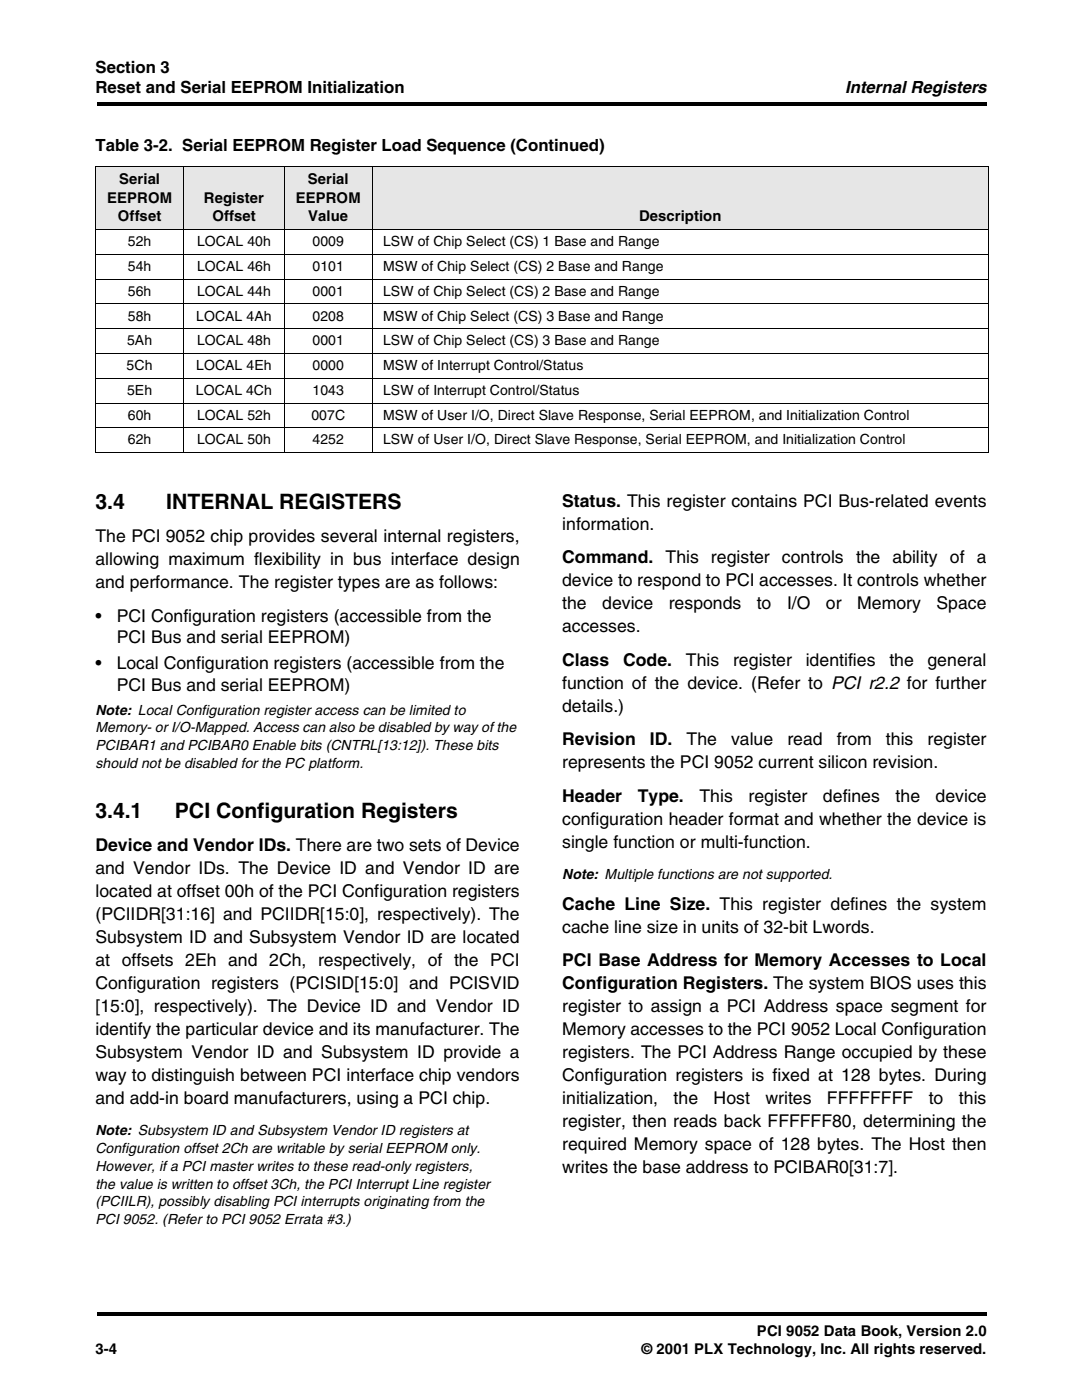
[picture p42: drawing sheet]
<svg xmlns="http://www.w3.org/2000/svg" width="216mm" height="279mm" viewBox="0 0 216 279" stroke-linecap="round" stroke-linejoin="round" font-family="sans-serif">
<defs><g id="words">
<g font-size="4.2">
<text x="19" y="101.6">3.4</text>
<text x="33.2" y="101.6">INTERNAL REGISTERS</text>
<text x="19" y="163.3">3.4.1</text>
<text x="34.9" y="163.3">PCI Configuration Registers</text>
</g>
<g font-size="3.5">
<text x="112.2" y="101.1">Status. This register contains PCI Bus-related events</text>
<text x="112.2" y="105.7">information.</text>
<text x="19" y="108.2">The PCI 9052 chip provides several internal registers,</text>
<text x="19" y="112.8">allowing maximum flexibility in bus interface design</text>
<text x="112.2" y="112.4">Command. This register controls the ability of a</text>
<text x="19" y="117.3">and performance. The register types are as follows:</text>
<text x="112.2" y="117">device to respond to PCI accesses. It controls whether</text>
<text x="19" y="124.1">•</text>
<text x="23.3" y="124.1">PCI Configuration registers (accessible from the</text>
<text x="112.2" y="121.6">the</text>
<text x="120.1" y="121.6">device</text>
<text x="133.4" y="121.6">responds</text>
<text x="151" y="121.6">to</text>
<text x="157.1" y="121.6">I/O</text>
<text x="164.8" y="121.6">or</text>
<text x="171" y="121.6">Memory</text>
<text x="186.9" y="121.6">Space</text>
<text x="23.3" y="128.3">PCI Bus and serial EEPROM)</text>
<text x="112.2" y="126.2">accesses.</text>
<text x="19" y="133.6">•</text>
<text x="23.3" y="133.6">Local Configuration registers (accessible from the</text>
<text x="23.3" y="137.8">PCI Bus and serial EEPROM)</text>
<text x="112.2" y="132.9">Class</text>
<text x="112.2" y="137.5">function of the device. (Refer to PCI r2.2 for further</text>
<text x="124.3" y="132.9">Code.</text>
<text x="136.9" y="132.9">This</text>
<text x="146.3" y="132.9">register</text>
<text x="160.8" y="132.9">identifies</text>
<text x="177.5" y="132.9">the</text>
<text x="185.1" y="132.9">general</text>
<text x="112.2" y="142.1">details.)</text>
<text x="112.2" y="148.8">Revision</text>
<text x="129.7" y="148.8">ID.</text>
<text x="137" y="148.8">The</text>
<text x="145.9" y="148.8">value</text>
<text x="157.1" y="148.8">read</text>
<text x="167" y="148.8">from</text>
<text x="176.8" y="148.8">this</text>
<text x="185.1" y="148.8">register</text>
<text x="112.2" y="153.3">represents the PCI 9052 current silicon revision.</text>
<text x="112.2" y="160.1">Header</text>
<text x="127.3" y="160.1">Type.</text>
<text x="139.6" y="160.1">This</text>
<text x="149.4" y="160.1">register</text>
<text x="164.2" y="160.1">defines</text>
<text x="178.7" y="160.1">the</text>
<text x="186.7" y="160.1">device</text>
<text x="112.2" y="164.6">configuration header format and whether the device is</text>
<text x="19" y="169.9">Device and Vendor IDs. There are two sets of Device</text>
<text x="112.2" y="169.2">single function or multi-function.</text>
<text x="19" y="174.5">and Vendor IDs. The Device ID and Vendor ID are</text>
<text x="19" y="179.1">located at offset 00h of the PCI Configuration registers</text>
<text x="19" y="183.7">(PCIIDR[31:16] and PCIIDR[15:0], respectively). The</text>
<text x="112.2" y="181.6">Cache Line Size. This register defines the system</text>
<text x="19" y="188.3">Subsystem ID and Subsystem Vendor ID are located</text>
<text x="112.2" y="186.1">cache line size in units of 32-bit Lwords.</text>
<text x="19" y="192.9">at offsets 2Eh and 2Ch, respectively, of the PCI</text>
<text x="19" y="197.4">Configuration registers (PCISID[15:0] and PCISVID</text>
<text x="112.2" y="192.9">PCI Base Address for Memory Accesses to Local</text>
<text x="112.2" y="197.4">Configuration Registers. The system BIOS uses this</text>
<text x="19" y="202">[15:0], respectively). The Device ID and Vendor ID</text>
<text x="112.2" y="202">register to assign a PCI Address space segment for</text>
<text x="19" y="206.6">identify the particular device and its manufacturer. The</text>
<text x="112.2" y="206.6">Memory accesses to the PCI 9052 Local Configuration</text>
<text x="19" y="211.2">Subsystem Vendor ID and Subsystem ID provide a</text>
<text x="19" y="215.8">way to distinguish between PCI interface chip vendors</text>
<text x="112.2" y="211.2">registers. The PCI Address Range occupied by these</text>
<text x="112.2" y="215.8">Configuration registers is fixed at 128 bytes. During</text>
<text x="19" y="220.4">and add-in board manufacturers, using a PCI chip.</text>
<text x="112.2" y="220.4">initialization,</text>
<text x="134.4" y="220.4">the</text>
<text x="142.4" y="220.4">Host</text>
<text x="152.7" y="220.4">writes</text>
<text x="165" y="220.4">FFFFFFFF</text>
<text x="185.3" y="220.4">to</text>
<text x="191.3" y="220.4">this</text>
<text x="112.2" y="225">register, then reads back FFFFFF80, determining the</text>
<text x="112.2" y="229.5">required Memory space of 128 bytes. The Host then</text>
<text x="112.2" y="234.1">writes the base address to PCIBAR0[31:7].</text>
</g>
<g font-size="3.3">
<text x="19" y="14.6">Section 3</text>
<text x="19" y="18.6">Reset and Serial EEPROM Initialization</text>
<text x="168.6" y="18.6">Internal Registers</text>
<text x="19" y="30.1">Table 3-2. Serial EEPROM Register Load Sequence (Continued)</text>
</g>
<g font-size="3">
<text x="21.4" y="40.4">EEPROM</text>
<text x="23.8" y="36.7">Serial</text>
<text x="40.7" y="40.4">Register</text>
<text x="59" y="40.4">EEPROM</text>
<text x="61.4" y="36.7">Serial</text>
<text x="23.5" y="44.2">Offset</text>
<text x="42.4" y="44.2">Offset</text>
<text x="61.5" y="44.2">Value</text>
<text x="127.5" y="44.2">Description</text>
<text x="151" y="266.6">PCI 9052 Data Book, Version 2.0</text>
<text x="19" y="270.3">3-4</text>
<text x="128" y="270.3">© 2001 PLX Technology, Inc. All rights reserved.</text>
</g>
<g font-size="2.8">
<text x="25.5" y="49.1">52h</text>
<text x="39.3" y="49.1">LOCAL 40h</text>
<text x="62.4" y="49.1">0009</text>
<text x="76.5" y="49.1">LSW of Chip Select (CS) 1 Base and Range</text>
<text x="25.5" y="54.1">54h</text>
<text x="25.5" y="59">56h</text>
<text x="39.3" y="54.1">LOCAL 46h</text>
<text x="39.3" y="59">LOCAL 44h</text>
<text x="62.4" y="54.1">0101</text>
<text x="62.4" y="59">0001</text>
<text x="76.5" y="54.1">MSW of Chip Select (CS) 2 Base and Range</text>
<text x="76.5" y="59">LSW of Chip Select (CS) 2 Base and Range</text>
<text x="25.5" y="64">58h</text>
<text x="39.2" y="64">LOCAL 4Ah</text>
<text x="62.4" y="64">0208</text>
<text x="76.5" y="64">MSW of Chip Select (CS) 3 Base and Range</text>
<text x="25.4" y="68.9">5Ah</text>
<text x="39.3" y="68.9">LOCAL 48h</text>
<text x="62.4" y="68.9">0001</text>
<text x="76.5" y="68.9">LSW of Chip Select (CS) 3 Base and Range</text>
<text x="25.3" y="73.8">5Ch</text>
<text x="39.2" y="73.8">LOCAL 4Eh</text>
<text x="62.4" y="73.8">0000</text>
<text x="76.5" y="73.8">MSW of Interrupt Control/Status</text>
<text x="25.4" y="78.8">5Eh</text>
<text x="25.5" y="83.7">60h</text>
<text x="39.1" y="78.8">LOCAL 4Ch</text>
<text x="39.3" y="83.7">LOCAL 52h</text>
<text x="62.1" y="83.7">007C</text>
<text x="62.4" y="78.8">1043</text>
<text x="76.5" y="78.8">LSW of Interrupt Control/Status</text>
<text x="76.5" y="83.7">MSW of User I/O, Direct Slave Response, Serial EEPROM, and Initialization Control</text>
<text x="25.5" y="88.6">62h</text>
<text x="39.3" y="88.6">LOCAL 50h</text>
<text x="62.4" y="88.6">4252</text>
<text x="76.5" y="88.6">LSW of User I/O, Direct Slave Response, Serial EEPROM, and Initialization Control</text>
<text x="19" y="142.6">Note: Local Configuration register access can be limited to</text>
<text x="19" y="146.2">Memory- or I/O-Mapped. Access can also be disabled by way of the</text>
<text x="19" y="149.7">PCIBAR1 and PCIBAR0 Enable bits (CNTRL[13:12]). These bits</text>
<text x="19" y="153.2">should not be disabled for the PC platform.</text>
<text x="112.2" y="175.4">Note: Multiple functions are not supported.</text>
<text x="19" y="226.6">Note: Subsystem ID and Subsystem Vendor ID registers at</text>
<text x="19" y="230.1">Configuration offset 2Ch are writable by serial EEPROM only.</text>
<text x="19" y="233.7">However, if a PCI master writes to these read-only registers,</text>
<text x="19" y="237.2">the value is written to offset 3Ch, the PCI Interrupt Line register</text>
<text x="19" y="240.7">(PCIILR), possibly disabling PCI interrupts originating from the</text>
<text x="19" y="244.3">PCI 9052. (Refer to PCI 9052 Errata #3.)</text>
</g>
</g></defs>
<path d="M19.5 20.5h.3v.7h-.3zM19.8 20.5h177.1v.7h-177.1zM19.5 261.8h.3v.7h-.3zM19.8 261.8h177.1v.7h-177.1z" fill="#000"/>
<g fill="#fff">
<path d="M19 45.8h17.7v5h-17.7z"/>
<path d="M36.7 45.8h20v5h-20z"/>
<path d="M56.7 45.8h17.6v5h-17.6z"/>
<path d="M74.3 45.8h122.9v5h-122.9z"/>
<path d="M19 50.8h17.7v5h-17.7z"/>
<path d="M36.7 50.8h20v5h-20z"/>
<path d="M56.7 50.8h17.6v5h-17.6z"/>
<path d="M74.3 50.8h122.9v5h-122.9z"/>
<path d="M19 55.8h17.7v4.9h-17.7z"/>
<path d="M36.7 55.8h20v4.9h-20z"/>
<path d="M56.7 55.8h17.6v4.9h-17.6z"/>
<path d="M74.3 55.8h122.9v4.9h-122.9z"/>
<path d="M19 60.7h17.7v4.9h-17.7z"/>
<path d="M36.7 60.7h20v4.9h-20z"/>
<path d="M56.7 60.7h17.6v4.9h-17.6z"/>
<path d="M74.3 60.7h122.9v4.9h-122.9z"/>
<path d="M19 65.6h17.7v5h-17.7z"/>
<path d="M36.7 65.6h20v5h-20z"/>
<path d="M56.7 65.6h17.6v5h-17.6z"/>
<path d="M74.3 65.6h122.9v5h-122.9z"/>
<path d="M19 70.6h17.7v4.9h-17.7z"/>
<path d="M36.7 70.6h20v4.9h-20z"/>
<path d="M56.7 70.6h17.6v4.9h-17.6z"/>
<path d="M74.3 70.6h122.9v4.9h-122.9z"/>
<path d="M19 75.5h17.7v4.9h-17.7z"/>
<path d="M36.7 75.5h20v4.9h-20z"/>
<path d="M56.7 75.5h17.6v4.9h-17.6z"/>
<path d="M74.3 75.5h122.9v4.9h-122.9z"/>
<path d="M19 80.4h17.7v5h-17.7z"/>
<path d="M36.7 80.4h20v5h-20z"/>
<path d="M56.7 80.4h17.6v5h-17.6z"/>
<path d="M74.3 80.4h122.9v5h-122.9z"/>
<path d="M19 85.4h17.7v4.9h-17.7z"/>
<path d="M36.7 85.4h20v4.9h-20z"/>
<path d="M56.7 85.4h17.6v4.9h-17.6z"/>
<path d="M74.3 85.4h122.9v4.9h-122.9z"/>
</g>
<g fill="#e7e6e7">
<path d="M19 33.3h17.7v12.5h-17.7z"/>
<path d="M36.7 33.3h20v12.5h-20z"/>
<path d="M56.7 33.3h17.6v12.5h-17.6z"/>
<path d="M74.3 33.3h122.9v12.5h-122.9z"/>
</g>
<g fill="none" stroke="#000" stroke-width=".2">
<path d="M19 33.3h178.3M19 33.4v56.8M36.7 33.2v57.2M56.7 33.2v57.2M74.3 33.2v57.2M197.2 33.4v56.8M19 45.8h178.3M19 50.8h178.3M19 55.8h178.3M19 60.7h178.3M19 65.6h178.3M19 70.6h178.3"/>
<path d="M19 75.5h178.3M19 80.4h178.3M19 85.4h178.3M19 90.3h178.3"/>
</g>
<use href="#words"/>
</svg>
